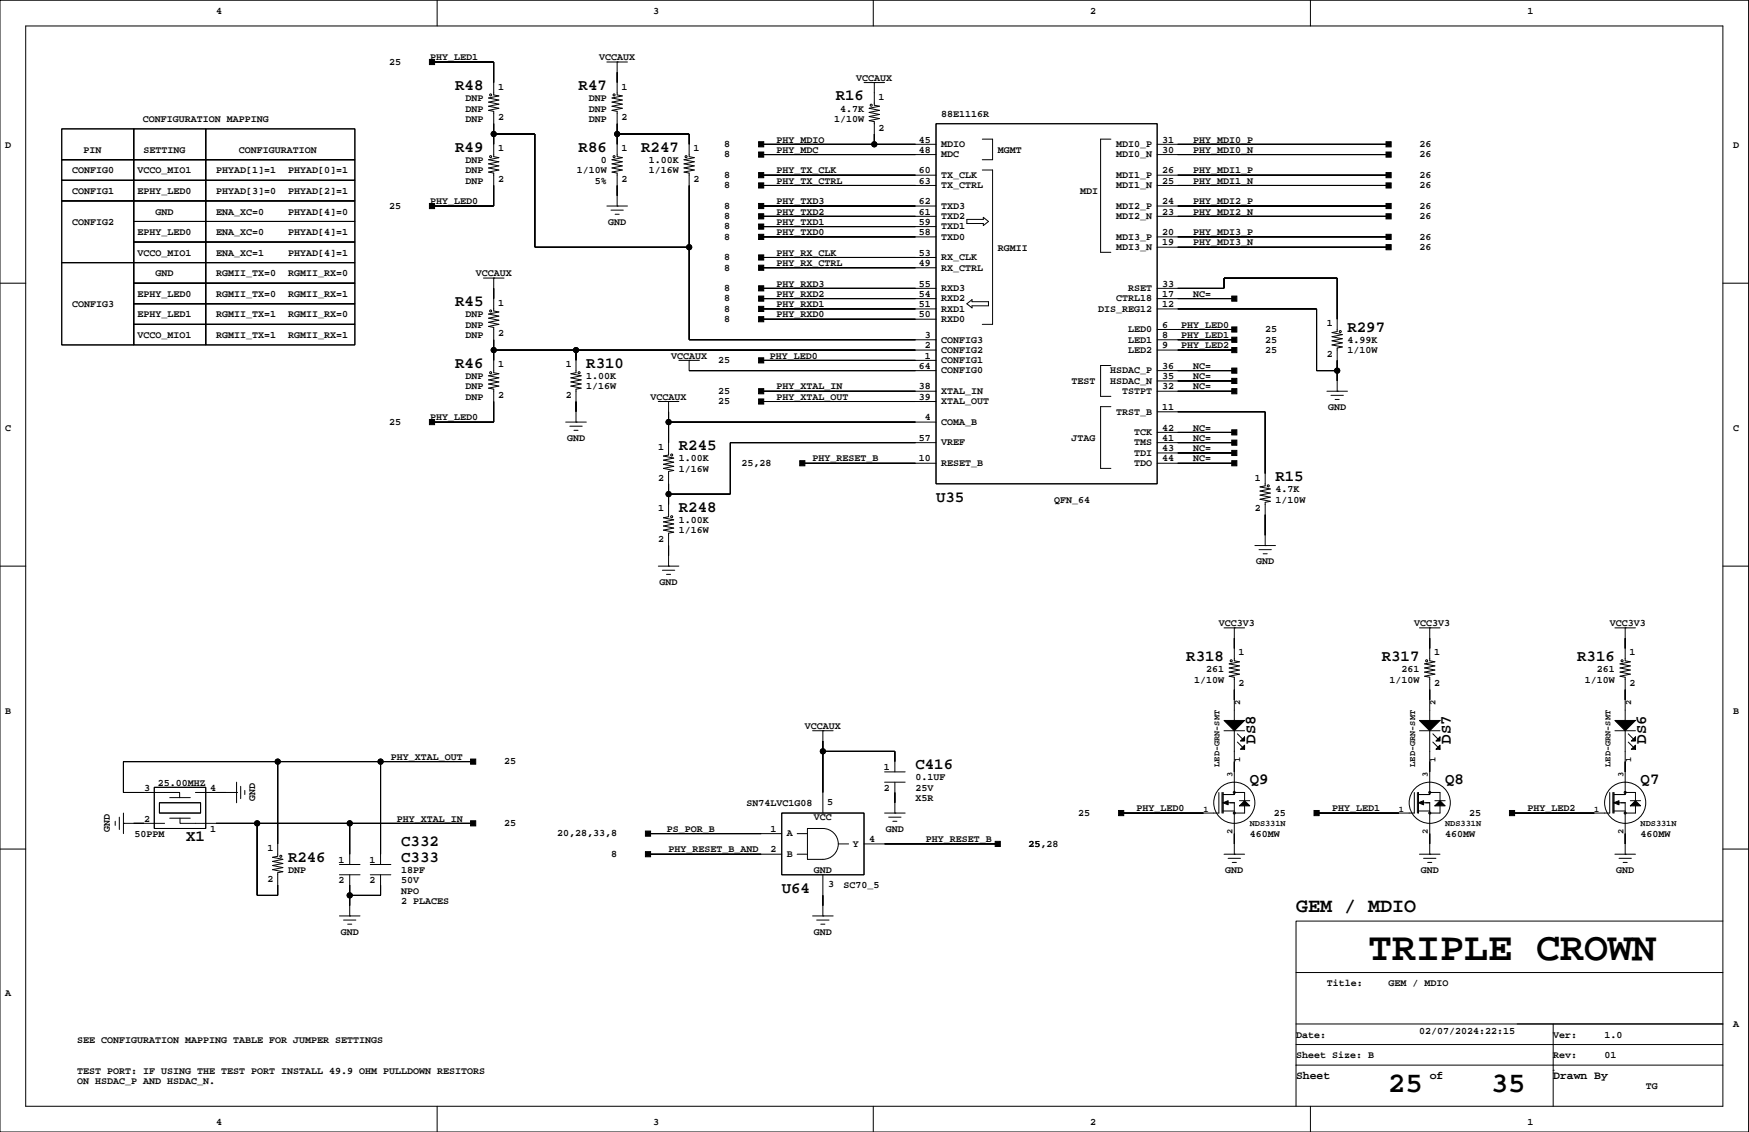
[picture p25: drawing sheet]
<svg xmlns="http://www.w3.org/2000/svg" width="432mm" height="279mm" viewBox="0 0 432 279" stroke-linecap="round" stroke-linejoin="round" font-family="sans-serif">
<defs><g id="words">
<text font-size="9.9" x="337.7" y="237">TRIPLE CROWN</text>
<g font-size="7.1">
<text x="342.7" y="269.5">25</text>
<text x="368.1" y="269.5">35</text>
</g>
<text font-size="4.9" x="320" y="225.2">GEM / MDIO</text>
<g font-size="3.9">
<text x="112.4" y="22.2">R48</text>
<text x="142.8" y="22.2">R47</text>
<text x="206.3" y="24.8">R16</text>
<text x="112.4" y="37.5">R49</text>
<text x="142.8" y="37.5">R86</text>
<text x="158.3" y="37.5">R247</text>
<text x="112.4" y="75.6">R45</text>
<text x="332.7" y="81.9">R297</text>
<text x="112.4" y="90.8">R46</text>
<text x="144.7" y="90.8">R310</text>
<text x="167.6" y="111.1">R245</text>
<text x="314.9" y="118.7">R15</text>
<text x="231.1" y="123.8">U35</text>
<text x="167.6" y="126.3">R248</text>
<text x="292.9" y="163.2">R318</text>
<text x="341.1" y="163.2">R317</text>
<text x="389.4" y="163.2">R316</text>
<text x="309.9" y="183.5" transform="rotate(-90 309.9 183.5)">DS8</text>
<text x="358.2" y="183.5" transform="rotate(-90 358.2 183.5)">DS7</text>
<text x="406.4" y="183.5" transform="rotate(-90 406.4 183.5)">DS6</text>
<text x="226" y="189.8">C416</text>
<text x="308.5" y="193.4">Q9</text>
<text x="356.8" y="193.4">Q8</text>
<text x="405" y="193.4">Q7</text>
<text x="45.9" y="207.6">X1</text>
<text x="99" y="208.9">C332</text>
<text x="71.1" y="212.7">R246</text>
<text x="99" y="212.7">C333</text>
<text x="193" y="220.3">U64</text>
</g>
<g font-size="2.8">
<text x="320" y="266.2">Sheet</text>
<text x="353" y="266.2">of</text>
<text x="383.5" y="266.2">Drawn By</text>
</g>
<g font-size="2.5">
<text x="53.3" y="3.4">4</text>
<text x="161.3" y="3.4">3</text>
<text x="269.2" y="3.4">2</text>
<text x="377.1" y="3.4">1</text>
<text x="96.1" y="16">25</text>
<text x="106.2" y="14.9">PHY_LED1</text>
<text x="147.9" y="14.9">VCCAUX</text>
<text x="122.9" y="22.1">1</text>
<text x="153.4" y="22.1">1</text>
<text x="211.4" y="19.9">VCCAUX</text>
<text x="114.9" y="25">DNP</text>
<text x="114.9" y="27.6">DNP</text>
<text x="122.9" y="29.7">2</text>
<text x="145.4" y="25">DNP</text>
<text x="145.4" y="27.6">DNP</text>
<text x="153.4" y="29.7">2</text>
<text x="207.4" y="27.6">4.7K</text>
<text x="216.9" y="24.6">1</text>
<text x="232.4" y="28.8">88E1116R</text>
<text x="35.2" y="30.1">CONFIGURATION MAPPING</text>
<text x="114.9" y="30.1">DNP</text>
<text x="145.4" y="30.1">DNP</text>
<text x="191.7" y="35.2">PHY_MDIO</text>
<text x="205.9" y="30.1">1/10W</text>
<text x="216.9" y="32.3">2</text>
<text x="226.9" y="35.2">45</text>
<text x="287" y="35.2">31</text>
<text x="294.6" y="35.2">PHY_MDI0_P</text>
<text x="1.3" y="36.4">D</text>
<text x="20.6" y="37.7">PIN</text>
<text x="35.4" y="37.7">SETTING</text>
<text x="58.9" y="37.7">CONFIGURATION</text>
<text x="114.9" y="40.3">DNP</text>
<text x="122.9" y="37.3">1</text>
<text x="148.3" y="40.3">0</text>
<text x="153.4" y="37.3">1</text>
<text x="160.2" y="40.3">1.00K</text>
<text x="171.2" y="37.3">1</text>
<text x="178.8" y="36.3">8</text>
<text x="178.8" y="38.8">8</text>
<text x="191.7" y="37.7">PHY_MDC</text>
<text x="226.9" y="37.7">48</text>
<text x="232.4" y="38.8">MDC</text>
<text x="232.4" y="36.3">MDIO</text>
<text x="246.3" y="37.7">MGMT</text>
<text x="275.5" y="38.8">MDI0_N</text>
<text x="275.5" y="36.3">MDI0_P</text>
<text x="287" y="37.7">30</text>
<text x="294.6" y="37.7">PHY_MDI0_N</text>
<text x="350.4" y="38.8">26</text>
<text x="350.4" y="36.3">26</text>
<text x="427.9" y="36.4">D</text>
<text x="17.8" y="47.9">CONFIG1</text>
<text x="17.8" y="42.8">CONFIG0</text>
<text x="34" y="47.9">EPHY_LED0</text>
<text x="34" y="42.8">VCCO_MIO1</text>
<text x="53.3" y="47.9">PHYAD[3]=0</text>
<text x="53.3" y="42.8">PHYAD[1]=1</text>
<text x="71.1" y="42.8">PHYAD[0]=1</text>
<text x="71.1" y="47.9">PHYAD[2]=1</text>
<text x="114.9" y="45.3">DNP</text>
<text x="114.9" y="42.8">DNP</text>
<text x="122.9" y="45">2</text>
<text x="142.4" y="42.8">1/10W</text>
<text x="146.9" y="45.3">5%</text>
<text x="153.4" y="45">2</text>
<text x="160.2" y="42.8">1/16W</text>
<text x="171.2" y="45">2</text>
<text x="178.8" y="43.9">8</text>
<text x="178.8" y="46.5">8</text>
<text x="191.7" y="42.8">PHY_TX_CLK</text>
<text x="191.7" y="45.3">PHY_TX_CTRL</text>
<text x="226.9" y="45.3">63</text>
<text x="226.9" y="42.8">60</text>
<text x="232.4" y="43.9">TX_CLK</text>
<text x="232.4" y="46.5">TX_CTRL</text>
<text x="266.6" y="47.9">MDI</text>
<text x="275.5" y="46.5">MDI1_N</text>
<text x="275.5" y="43.9">MDI1_P</text>
<text x="287" y="42.8">26</text>
<text x="287" y="45.3">25</text>
<text x="294.6" y="45.3">PHY_MDI1_N</text>
<text x="294.6" y="42.8">PHY_MDI1_P</text>
<text x="350.4" y="46.5">26</text>
<text x="350.4" y="43.9">26</text>
<text x="38.4" y="53">GND</text>
<text x="53.3" y="53">ENA_XC=0</text>
<text x="71.1" y="53">PHYAD[4]=0</text>
<text x="96.1" y="51.5">25</text>
<text x="106.2" y="50.4">PHY_LED0</text>
<text x="178.8" y="51.5">8</text>
<text x="191.7" y="50.4">PHY_TXD3</text>
<text x="191.7" y="53">PHY_TXD2</text>
<text x="226.9" y="50.4">62</text>
<text x="226.9" y="53">61</text>
<text x="232.4" y="51.5">TXD3</text>
<text x="275.5" y="51.5">MDI2_P</text>
<text x="287" y="50.4">24</text>
<text x="287" y="53">23</text>
<text x="294.6" y="53">PHY_MDI2_N</text>
<text x="294.6" y="50.4">PHY_MDI2_P</text>
<text x="350.4" y="51.5">26</text>
<text x="17.8" y="55.5">CONFIG2</text>
<text x="34" y="58">EPHY_LED0</text>
<text x="53.3" y="58">ENA_XC=0</text>
<text x="71.1" y="58">PHYAD[4]=1</text>
<text x="150.1" y="55.5">GND</text>
<text x="178.8" y="54.1">8</text>
<text x="178.8" y="56.6">8</text>
<text x="178.8" y="59.2">8</text>
<text x="191.7" y="55.5">PHY_TXD1</text>
<text x="191.7" y="58">PHY_TXD0</text>
<text x="226.9" y="55.5">59</text>
<text x="226.9" y="58">58</text>
<text x="232.4" y="59.2">TXD0</text>
<text x="232.4" y="56.6">TXD1</text>
<text x="232.4" y="54.1">TXD2</text>
<text x="275.5" y="54.1">MDI2_N</text>
<text x="275.5" y="59.2">MDI3_P</text>
<text x="287" y="58">20</text>
<text x="294.6" y="58">PHY_MDI3_P</text>
<text x="350.4" y="54.1">26</text>
<text x="350.4" y="59.2">26</text>
<text x="34" y="63.1">VCCO_MIO1</text>
<text x="53.3" y="63.1">ENA_XC=1</text>
<text x="71.1" y="63.1">PHYAD[4]=1</text>
<text x="178.8" y="64.2">8</text>
<text x="191.7" y="63.1">PHY_RX_CLK</text>
<text x="191.7" y="65.6">PHY_RX_CTRL</text>
<text x="226.9" y="65.6">49</text>
<text x="226.9" y="63.1">53</text>
<text x="232.4" y="64.2">RX_CLK</text>
<text x="246.3" y="61.8">RGMII</text>
<text x="275.5" y="61.7">MDI3_N</text>
<text x="287" y="60.6">19</text>
<text x="294.6" y="60.6">PHY_MDI3_N</text>
<text x="350.4" y="61.7">26</text>
<text x="38.4" y="68.2">GND</text>
<text x="53.3" y="68.2">RGMII_TX=0</text>
<text x="71.1" y="68.2">RGMII_RX=0</text>
<text x="117.4" y="68.2">VCCAUX</text>
<text x="178.8" y="71.9">8</text>
<text x="178.8" y="66.8">8</text>
<text x="191.7" y="70.7">PHY_RXD3</text>
<text x="226.9" y="70.7">55</text>
<text x="232.4" y="71.9">RXD3</text>
<text x="232.4" y="66.8">RX_CTRL</text>
<text x="278.5" y="71.9">RSET</text>
<text x="287" y="70.7">33</text>
<text x="17.8" y="75.8">CONFIG3</text>
<text x="34" y="73.3">EPHY_LED0</text>
<text x="53.3" y="73.3">RGMII_TX=0</text>
<text x="71.1" y="73.3">RGMII_RX=1</text>
<text x="122.9" y="75.4">1</text>
<text x="178.8" y="74.4">8</text>
<text x="178.8" y="76.9">8</text>
<text x="191.7" y="73.3">PHY_RXD2</text>
<text x="191.7" y="75.8">PHY_RXD1</text>
<text x="226.9" y="73.3">54</text>
<text x="226.9" y="75.8">51</text>
<text x="232.4" y="76.9">RXD1</text>
<text x="232.4" y="74.4">RXD2</text>
<text x="271.1" y="76.9">DIS_REG12</text>
<text x="275.5" y="74.4">CTRL18</text>
<text x="287" y="73.3">17</text>
<text x="287" y="75.8">12</text>
<text x="294.6" y="73.3">NC=</text>
<text x="34" y="78.3">EPHY_LED1</text>
<text x="34" y="83.4">VCCO_MIO1</text>
<text x="53.3" y="78.3">RGMII_TX=1</text>
<text x="53.3" y="83.4">RGMII_TX=1</text>
<text x="71.1" y="78.3">RGMII_RX=0</text>
<text x="71.1" y="83.4">RGMII_RX=1</text>
<text x="114.9" y="80.9">DNP</text>
<text x="114.9" y="83.4">DNP</text>
<text x="114.9" y="78.3">DNP</text>
<text x="122.9" y="83.1">2</text>
<text x="178.8" y="79.5">8</text>
<text x="191.7" y="78.3">PHY_RXD0</text>
<text x="226.9" y="78.3">50</text>
<text x="228.3" y="83.4">3</text>
<text x="232.4" y="79.5">RXD0</text>
<text x="278.5" y="82">LED0</text>
<text x="287" y="80.9">6</text>
<text x="287" y="83.4">8</text>
<text x="291.6" y="80.9">PHY_LED0</text>
<text x="291.6" y="83.4">PHY_LED1</text>
<text x="312.3" y="82">25</text>
<text x="327.6" y="80.5">1</text>
<text x="165.7" y="88.5">VCCAUX</text>
<text x="177.3" y="89.6">25</text>
<text x="190" y="88.5">PHY_LED0</text>
<text x="228.3" y="86">2</text>
<text x="228.3" y="88.5">1</text>
<text x="232.4" y="89.6">CONFIG1</text>
<text x="232.4" y="87.1">CONFIG2</text>
<text x="232.4" y="84.6">CONFIG3</text>
<text x="278.5" y="84.6">LED1</text>
<text x="278.5" y="87.1">LED2</text>
<text x="287" y="86">9</text>
<text x="291.6" y="86">PHY_LED2</text>
<text x="312.3" y="84.6">25</text>
<text x="312.3" y="87.1">25</text>
<text x="327.6" y="88.1">2</text>
<text x="332.7" y="84.7">4.99K</text>
<text x="332.7" y="87.2">1/10W</text>
<text x="114.9" y="93.6">DNP</text>
<text x="122.9" y="90.7">1</text>
<text x="139.7" y="90.7">1</text>
<text x="144.7" y="93.6">1.00K</text>
<text x="226.9" y="91">64</text>
<text x="232.4" y="92.2">CONFIG0</text>
<text x="264.5" y="94.9">TEST</text>
<text x="274" y="94.7">HSDAC_N</text>
<text x="274" y="92.2">HSDAC_P</text>
<text x="287" y="91">36</text>
<text x="287" y="93.6">35</text>
<text x="294.6" y="91">NC=</text>
<text x="294.6" y="93.6">NC=</text>
<text x="114.9" y="96.1">DNP</text>
<text x="114.9" y="98.7">DNP</text>
<text x="122.9" y="98.3">2</text>
<text x="139.7" y="98.3">2</text>
<text x="144.7" y="96.1">1/16W</text>
<text x="160.6" y="98.7">VCCAUX</text>
<text x="177.3" y="97.3">25</text>
<text x="177.3" y="99.8">25</text>
<text x="191.7" y="96.1">PHY_XTAL_IN</text>
<text x="191.7" y="98.7">PHY_XTAL_OUT</text>
<text x="226.9" y="98.7">39</text>
<text x="226.9" y="96.1">38</text>
<text x="232.4" y="97.3">XTAL_IN</text>
<text x="232.4" y="99.8">XTAL_OUT</text>
<text x="277" y="97.3">TSTPT</text>
<text x="287" y="101.2">11</text>
<text x="287" y="96.1">32</text>
<text x="294.6" y="96.1">NC=</text>
<text x="327.9" y="101.2">GND</text>
<text x="1.3" y="106.3">C</text>
<text x="96.1" y="104.9">25</text>
<text x="106.2" y="103.7">PHY_LED0</text>
<text x="228.3" y="103.7">4</text>
<text x="232.4" y="104.9">COMA_B</text>
<text x="275.5" y="102.3">TRST_B</text>
<text x="280" y="107.4">TCK</text>
<text x="287" y="106.3">42</text>
<text x="294.6" y="106.3">NC=</text>
<text x="427.9" y="106.3">C</text>
<text x="140" y="108.8">GND</text>
<text x="162.5" y="111">1</text>
<text x="167.6" y="113.9">1.00K</text>
<text x="200.6" y="113.9">PHY_RESET_B</text>
<text x="226.9" y="108.8">57</text>
<text x="226.9" y="113.9">10</text>
<text x="232.4" y="110">VREF</text>
<text x="264.5" y="108.8">JTAG</text>
<text x="280" y="112.5">TDI</text>
<text x="280" y="110">TMS</text>
<text x="287" y="111.4">43</text>
<text x="287" y="108.8">41</text>
<text x="287" y="113.9">44</text>
<text x="294.6" y="108.8">NC=</text>
<text x="294.6" y="113.9">NC=</text>
<text x="294.6" y="111.4">NC=</text>
<text x="162.5" y="118.6">2</text>
<text x="167.6" y="116.4">1/16W</text>
<text x="183" y="115">25,28</text>
<text x="232.4" y="115">RESET_B</text>
<text x="280" y="115">TDO</text>
<text x="309.8" y="118.6">1</text>
<text x="260.3" y="124.1">QFN_64</text>
<text x="314.9" y="121.5">4.7K</text>
<text x="314.9" y="124.1">1/10W</text>
<text x="162.5" y="126.2">1</text>
<text x="167.6" y="129.1">1.00K</text>
<text x="167.6" y="131.7">1/16W</text>
<text x="309.8" y="126.2">2</text>
<text x="162.5" y="133.8">2</text>
<text x="310.1" y="139.3">GND</text>
<text x="162.8" y="144.4">GND</text>
<text x="300.9" y="154.5">VCC3V3</text>
<text x="349.2" y="154.5">VCC3V3</text>
<text x="397.4" y="154.5">VCC3V3</text>
<text x="305.8" y="161.8">1</text>
<text x="354" y="161.8">1</text>
<text x="402.3" y="161.8">1</text>
<text x="297.7" y="166">261</text>
<text x="346" y="166">261</text>
<text x="394.2" y="166">261</text>
<text x="294.8" y="168.5">1/10W</text>
<text x="305.8" y="169.4">2</text>
<text x="343" y="168.5">1/10W</text>
<text x="354" y="169.4">2</text>
<text x="391.3" y="168.5">1/10W</text>
<text x="402.3" y="169.4">2</text>
<text x="1.3" y="176.1">B</text>
<text x="198.7" y="179.9">VCCAUX</text>
<text x="427.9" y="176.1">B</text>
<text x="96.5" y="187.5">PHY_XTAL_OUT</text>
<text x="124.4" y="188.7">25</text>
<text x="218.2" y="190.1">1</text>
<text x="35.6" y="195.2">3</text>
<text x="38.9" y="193.9">25.00MHZ</text>
<text x="51.8" y="195.2">4</text>
<text x="63" y="197.8" transform="rotate(-90 63 197.8)">GND</text>
<text x="218.2" y="195.2">2</text>
<text x="226" y="192.6">0.1UF</text>
<text x="226" y="197.7">X5R</text>
<text x="226" y="195.2">25V</text>
<text x="35.6" y="202.8">2</text>
<text x="98" y="202.8">PHY_XTAL_IN</text>
<text x="124.4" y="203.9">25</text>
<text x="184.3" y="199">SN74LVC1G08</text>
<text x="200.9" y="202.4">VCC</text>
<text x="204.2" y="198.6">5</text>
<text x="266.2" y="201.4">25</text>
<text x="280.6" y="200.2">PHY_LED0</text>
<text x="314.5" y="201.4">25</text>
<text x="328.9" y="200.2">PHY_LED1</text>
<text x="362.7" y="201.4">25</text>
<text x="377.1" y="200.2">PHY_LED2</text>
<text x="27.1" y="205.4" transform="rotate(-90 27.1 205.4)">GND</text>
<text x="33.2" y="206.6">50PPM</text>
<text x="51.8" y="205.3">1</text>
<text x="137.5" y="206.5">20,28,33,8</text>
<text x="164.6" y="205.3">PS_POR_B</text>
<text x="190.2" y="205.3">1</text>
<text x="194.3" y="206.5">A</text>
<text x="210.6" y="209">Y</text>
<text x="214.6" y="207.9">4</text>
<text x="218.7" y="205.3">GND</text>
<text x="228.5" y="207.9">PHY_RESET_B</text>
<text x="253.9" y="209">25</text>
<text x="253.9" y="209">25,28</text>
<text x="308.5" y="206.6">460MW</text>
<text x="356.8" y="206.6">460MW</text>
<text x="405" y="206.6">460MW</text>
<text x="66" y="210">1</text>
<text x="71.1" y="215.5">DNP</text>
<text x="83.6" y="212.9">1</text>
<text x="91.2" y="212.9">1</text>
<text x="99" y="215.5">18PF</text>
<text x="150.9" y="211.5">8</text>
<text x="165.1" y="210.4">PHY_RESET_B_AND</text>
<text x="190.2" y="210.4">2</text>
<text x="194.3" y="211.5">B</text>
<text x="200.9" y="215.5">GND</text>
<text x="302.5" y="215.5">GND</text>
<text x="350.8" y="215.5">GND</text>
<text x="399" y="215.5">GND</text>
<text x="66" y="217.6">2</text>
<text x="83.6" y="218">2</text>
<text x="91.2" y="218">2</text>
<text x="99" y="220.6">NPO</text>
<text x="99" y="218">50V</text>
<text x="204.4" y="218.9">3</text>
<text x="208.2" y="219.3">SC70_5</text>
<text x="99" y="223.1">2 PLACES</text>
<text x="84.1" y="230.7">GND</text>
<text x="200.9" y="230.7">GND</text>
<text x="1.3" y="245.9">A</text>
<text x="327.6" y="243.4">Title:</text>
<text x="342.8" y="243.4">GEM / MDIO</text>
<text x="19" y="257.4">SEE CONFIGURATION MAPPING TABLE FOR JUMPER SETTINGS</text>
<text x="320" y="256.1">Date:</text>
<text x="350.4" y="255.1">02/07/2024:22:15</text>
<text x="383.5" y="256.1">Ver:</text>
<text x="396.1" y="256.1">1.0</text>
<text x="427.9" y="253.6">A</text>
<text x="320" y="261.2">Sheet Size: B</text>
<text x="383.5" y="261.2">Rev:</text>
<text x="396.1" y="261.2">01</text>
<text x="19" y="267.5">ON HSDAC_P AND HSDAC_N.</text>
<text x="19" y="265">TEST PORT: IF USING THE TEST PORT INSTALL 49.9 OHM PULLDOWN RESITORS</text>
<text x="406.3" y="268.8">TG</text>
<text x="53.3" y="277.7">4</text>
<text x="161.3" y="277.7">3</text>
<text x="269.2" y="277.7">2</text>
<text x="377.1" y="277.7">1</text>
</g>
<g font-size="2.1">
<text x="306.2" y="174" transform="rotate(-90 306.2 174)">2</text>
<text x="354.4" y="174" transform="rotate(-90 354.4 174)">2</text>
<text x="402.7" y="174" transform="rotate(-90 402.7 174)">2</text>
<text x="301.1" y="189.3" transform="rotate(-90 301.1 189.3)">LED-GRN-SMT</text>
<text x="304.3" y="191.8" transform="rotate(-90 304.3 191.8)">3</text>
<text x="306.2" y="188" transform="rotate(-90 306.2 188)">1</text>
<text x="349.4" y="189.3" transform="rotate(-90 349.4 189.3)">LED-GRN-SMT</text>
<text x="352.5" y="191.8" transform="rotate(-90 352.5 191.8)">3</text>
<text x="354.4" y="188" transform="rotate(-90 354.4 188)">1</text>
<text x="397.6" y="189.3" transform="rotate(-90 397.6 189.3)">LED-GRN-SMT</text>
<text x="400.8" y="191.8" transform="rotate(-90 400.8 191.8)">3</text>
<text x="402.7" y="188" transform="rotate(-90 402.7 188)">1</text>
<text x="297.1" y="200.3">1</text>
<text x="308.5" y="203.9">NDS331N</text>
<text x="345.4" y="200.3">1</text>
<text x="356.8" y="203.9">NDS331N</text>
<text x="393.6" y="200.3">1</text>
<text x="405" y="203.9">NDS331N</text>
<text x="304.3" y="205.8" transform="rotate(-90 304.3 205.8)">2</text>
<text x="352.5" y="205.8" transform="rotate(-90 352.5 205.8)">2</text>
<text x="400.8" y="205.8" transform="rotate(-90 400.8 205.8)">2</text>
</g>
</g></defs>
<g fill="none" stroke="#000" stroke-width=".25">
<path d="M0 .1h431.7v279.3h-431.7zM6.3 6.4h419.1v266.7h-419.1zM106.7 15.3h15.2v8.1l1.3 .3-2.6 .5 2.6 .5-2.6 .5 2.6 .5-2.6 .5 2.6 .5-2.6 .5 1.3 .3v11.2l1.3 .2-2.6 .5 2.6 .5-2.6 .5 2.6 .5-2.6 .6 2.6 .5-2.6 .5 1.3 .2v8.2h-15.2M107.9 .1v6.3M149.8 15.3h5.1M152.4 15.3h.1M152.4 15.3v8.1l1.2 .3-2.5 .5 2.5 .5-2.5 .5 2.5 .5-2.5 .5 2.5 .5-2.5 .5 1.3 .3v11.2l1.2 .2-2.5 .5 2.5 .5-2.5 .5 2.5 .5-2.5 .6 2.5 .5-2.5 .5 1.3 .2v8.2M215.6 .1v6.3M323.5 .1v6.3M15.2 39.4h17.8v5.1h-17.8zM15.2 31.8h17.8v7.6h-17.8zM33 31.8h17.8v7.6h-17.8z"/>
<path d="M33 39.4h17.8v5.1h-17.8zM50.8 31.8h36.8v7.6h-36.8zM50.8 39.4h36.8v5.1h-36.8zM121.9 33.1h10.2v27.9h38M152.4 33.1h17.7v5.6l1.3 .2-2.5 .5 2.5 .5-2.5 .5 2.5 .5-2.5 .6 2.5 .5-2.5 .5 1.2 .2v41.2h61M187.9 38.2h43.2M187.9 35.6h43.2M213.3 20.4h5.1M215.9 22.9h.1M215.9 20.4h.1M215.9 20.4v5.6l1.2 .2-2.5 .5 2.5 .5-2.5 .5 2.5 .6-2.5 .5 2.5 .5-2.5 .5 1.3 .2v5.6M231.1 30.5h54.6v88.9h-54.6z"/>
<path d="M242.5 34.3h2.6v5.1h-2.6M274.3 34.3h-2.6v28h2.6M285.7 38.2h57.1M285.7 35.6h57.1M15.2 44.5h17.8v5.1h-17.8zM15.2 49.6h17.8v15.2h-17.8zM33 44.5h17.8v5.1h-17.8zM33 54.7h17.8v5h-17.8zM33 49.6h17.8v5.1h-17.8zM33 59.7h17.8v5.1h-17.8zM50.8 59.7h36.8v5.1h-36.8zM50.8 54.7h36.8v5h-36.8z"/>
<path d="M50.8 44.5h36.8v5.1h-36.8zM50.8 49.6h36.8v5.1h-36.8zM149.8 50.9h5.1M150.8 51.9h3.1M151.9 52.9h1M152.4 50.9h.1M187.9 50.9h43.2M187.9 45.8h43.2M187.9 43.2h43.2M187.9 53.4h43.2M187.9 58.5h43.2M187.9 55.9h43.2"/>
<path d="M238.7 54.2h4.1v-.6l1.2 1.1-1.2 1v-.5h-4.1zM242.5 42h2.6v38.1h-2.6M285.7 50.9h57.1M285.7 45.8h57.1M285.7 43.2h57.1M285.7 53.4h57.1M285.7 58.5h57.1M0 69.9h6.3M15.2 64.8h17.8v20.3h-17.8zM33 75h17.8v5.1h-17.8zM33 69.9h17.8v5.1h-17.8zM33 64.8h17.8v5.1h-17.8z"/>
<path d="M50.8 75h36.8v5.1h-36.8zM50.8 69.9h36.8v5.1h-36.8zM50.8 64.8h36.8v5.1h-36.8zM119.4 68.6h5M121.9 68.6h.1M121.9 68.6v8.2l1.3 .2-2.6 .5 2.6 .5-2.6 .5 2.6 .5-2.6 .5 2.6 .6-2.6 .5 1.3 .2v11.2l1.3 .2-2.6 .6 2.6 .5-2.6 .5 2.6 .5-2.6 .5 2.6 .5-2.6 .5 1.3 .3v8.1h-15.2M187.9 73.7h43.2M187.9 76.2h43.2M187.9 71.2h43.2M187.9 78.8h43.2M187.9 63.5h43.2M187.9 66.1h43.2"/>
<path d="M238.7 75l1.3-1v.5h4v1h-4v.5zM285.7 71.2h16.5v-2.6h27.9v13.2l-1.2 .3 2.5 .5-2.5 .5 2.5 .5-2.5 .5 2.5 .5-2.5 .5 2.5 .5-1.3 .3v10.7M285.7 76.2h39.3v15.3h5.1M285.7 73.7h19M285.7 61h57.1M425.4 69.9h6.3M33 80.1h17.8v5h-17.8zM50.8 80.1h36.8v5h-36.8zM121.9 86.4h109.2M142.2 86.4v5.6l-1.3 .2 2.6 .6-2.6 .5 2.6 .5-2.6 .5 2.6 .5-2.6 .5 2.6 .5-1.3 .3v8.1M162.5 99.1h5.1M165.1 99.1h.1"/>
<path d="M165.1 99.1v13.2l-1.3 .3 2.5 .5-2.5 .5 2.5 .5-2.5 .5 2.5 .5-2.5 .5 2.5 .5-1.2 .3v11.1l-1.3 .3 2.5 .5-2.5 .5 2.5 .5-2.5 .5 2.5 .5-2.5 .5 2.5 .6-1.2 .2v8.1M167.6 88.9h5.1M170.1 88.9h.1M170.1 88.9v2.6h61M187.9 96.6h43.2M187.9 88.9h43.2M187.9 99.1h43.2M274.3 90.2h-2.6v7.6h2.6M285.7 96.6h19M285.7 91.5h19M285.7 86.4h19M285.7 83.9h19"/>
<path d="M285.7 94h19M285.7 81.3h19M327.6 96.6h5.1M328.6 97.6h3M329.6 98.6h1M330.1 96.6h.1M139.7 104.2h5M140.7 105.2h3M141.7 106.2h1M142.2 104.2h.1M165.1 104.2h66M198.1 114.3h33"/>
<path d="M231.1 109.3h-50.8v12.7h-15.2M274.3 100.4h-2.6v15.2h2.6M285.7 101.6h26.6v18.3l-1.2 .3 2.5 .5-2.5 .5 2.5 .5-2.5 .5 2.5 .5-2.5 .5 2.5 .5-1.3 .3v10.7M285.7 106.7h19M285.7 111.8h19M285.7 114.3h19M285.7 109.3h19M0 139.7h6.3M162.5 139.7h5.1M165.1 139.7h.1M309.8 134.7h5.1M310.8 135.7h3.1"/>
<path d="M311.8 136.7h1.1M312.3 134.7h.1M425.4 139.7h6.3M163.5 140.7h3.1M164.6 141.8h1M302.2 155h5.1M304.7 155h.1M304.7 155v8.1l1.3 .2-2.5 .6 2.5 .5-2.5 .5 2.5 .5-2.5 .5 2.5 .5-2.5 .5 1.2 .3v10.6M350.4 155h5.1M353 155h.1M353 155v8.1l1.2 .2-2.5 .6 2.5 .5-2.5 .5 2.5 .5-2.5 .5 2.5 .5-2.5 .5 1.3 .3v10.6M398.7 155h5.1"/>
<path d="M401.2 155h.1M401.2 155v8.1l1.3 .2-2.5 .6 2.5 .5-2.5 .5 2.5 .5-2.5 .5 2.5 .5-2.5 .5 1.2 .3v10.6M38.1 194.3h12.7v10.2h-12.7zM39.4 198.1h10.1v2.6h-10.1zM40.5 195.6h3.9v1.3M41.9 196.9h5.1M48.2 195.6h10.2M58.4 195.6h.1M58.4 193.1v5M59.4 194.1v3M60.4 195.1v1M68.6 188v23.3l-1.3 .3 2.5 .5-2.5 .5 2.5 .5-2.5 .5 2.5 .5-2.5 .5 2.5 .6-1.2 .2v5.6h-5.1v-17.8"/>
<path d="M94 188v25.4M116.8 188h-86.3v7.6h10.1M200.6 180.4h5.1M203.2 180.4h.1M203.2 180.4v20.3M203.2 185.4h17.7v5.1M218.4 193.1h5.1M218.4 190.5h5.1M220.9 193.1v7.6M300.9 195.6v5.1h-24.1M301.7 195.6v5.1M301.9 195.6v5.1"/>
<path d="M302.2 180.4h5.1M303.2 198.1h1.5v12.7M304.7 180.4v15.7h-2.8M304.7 195.6h2.6v2M305.5 181.1l1.3 1.3M305.5 183.2l1.3 1.2M306 197.6h2.5M307.3 198.9v1.8h-2.6M349.2 195.6v5.1h-24.2M349.9 195.6v5.1M350.2 195.6v5.1M350.4 180.4h5.1"/>
<path d="M351.5 198.1h1.5v12.7M353 180.4v15.7h-2.8M353 195.6h2.5v2M353.7 181.1l1.3 1.3M353.7 183.2l1.3 1.2M354.2 197.6h2.6M355.5 198.9v1.8h-2.5M397.4 195.6v5.1h-24.1M398.2 195.6v5.1M398.4 195.6v5.1M398.7 180.4h5.1M399.7 198.1h1.5v12.7"/>
<path d="M401.2 180.4v15.7h-2.8M401.2 195.6h2.6v2M402 181.1l1.3 1.3M402 183.2l1.3 1.2M402.5 197.6h2.5M403.8 198.9v1.8h-2.6M0 209.6h6.3M28.4 202.7v1M29.5 201.7v3M30.5 203.2h.1M30.5 203.2h10.1M30.5 200.7v5.1"/>
<path d="M41.9 201.9h5.1M44.4 201.9v1.3h72.4M83.8 215.9h5.1M83.8 213.4h5.1M86.3 203.2v10.2M86.3 215.9v10.2M91.4 215.9h5.1M91.4 213.4h5.1M94 215.9v5.1h-7.7M160 210.8h33M160 205.8h33M193 200.7h20.3v15.2h-20.3z"/>
<path d="M196.8 210.8h2.5M196.8 205.8h2.5M199.3 204.5h3.9a3.8 3.8 0 0 1 3.8 3.8 3.8 3.8 0 0 1-3.8 3.8h-3.9zM203.2 215.9v10.2M207 208.3h2.5M213.3 208.3h33M218.4 200.7h5.1M219.4 201.7h3.1M220.4 202.7h1M220.9 200.7h.1M301.9 200.2h2.8M302.2 210.8h5.1"/>
<path d="M303.2 211.9h3.1M304.2 212.9h1M304.7 210.8h.1M350.2 200.2h2.8M350.4 210.8h5.1M351.5 211.9h3M352.5 212.9h1M353 210.8h.1M398.4 200.2h2.8M398.7 210.8h5.1M399.7 211.9h3.1M400.7 212.9h1"/>
<path d="M401.2 210.8h.1M425.4 209.6h6.3M83.8 226.1h5.1M84.8 227.1h3.1M85.8 228.1h1M86.3 226.1h.1M200.6 226.1h5.1M201.6 227.1h3.1M202.6 228.1h1.1M203.2 226.1h.1M425.4 227.3h-105.4v35.6M320 257.8h105.4"/>
<path d="M320 252.7h105.4M320 240h105.4M383.5 252.7v20.4M107.9 273.1v6.3M215.6 273.1v6.3M320 262.9v10.2M320 262.9h105.4M323.5 273.1v6.3M383.5 264.2h.1"/>
<circle cx="121.1" cy="23.4" r=".25"/>
<circle cx="121.1" cy="38.7" r=".25"/>
<circle cx="121.9" cy="33.1" r=".63"/>
<circle cx="151.6" cy="23.4" r=".25"/>
<circle cx="151.6" cy="38.7" r=".25"/>
<circle cx="152.4" cy="33.1" r=".63"/>
<circle cx="169.4" cy="38.7" r=".25"/>
<circle cx="215.1" cy="26" r=".25"/>
<circle cx="215.9" cy="35.6" r=".63"/>
<circle cx="121.1" cy="76.8" r=".25"/>
<circle cx="170.1" cy="61" r=".63"/>
<circle cx="121.1" cy="92" r=".25"/>
<circle cx="121.9" cy="86.4" r=".63"/>
<circle cx="142.2" cy="86.4" r=".63"/>
<circle cx="143" cy="92" r=".25"/>
<circle cx="330.1" cy="91.5" r=".63"/>
<circle cx="330.9" cy="81.8" r=".25"/>
<circle cx="165.1" cy="104.2" r=".63"/>
<circle cx="165.8" cy="112.3" r=".25"/>
<circle cx="313.1" cy="119.9" r=".25"/>
<circle cx="165.1" cy="122" r=".63"/>
<circle cx="165.8" cy="127.5" r=".25"/>
<circle cx="304" cy="163.1" r=".25"/>
<circle cx="352.2" cy="163.1" r=".25"/>
<circle cx="400.5" cy="163.1" r=".25"/>
<circle cx="68.6" cy="188" r=".63"/>
<circle cx="94" cy="188" r=".63"/>
<circle cx="203.2" cy="185.4" r=".63"/>
<circle cx="304.7" cy="198.1" r="5.1"/>
<circle cx="304.7" cy="195.6" r=".25"/>
<circle cx="353" cy="198.1" r="5.1"/>
<circle cx="353" cy="195.6" r=".25"/>
<circle cx="401.2" cy="198.1" r="5.1"/>
<circle cx="401.2" cy="195.6" r=".25"/>
<circle cx="63.5" cy="203.2" r=".63"/>
<circle cx="69.3" cy="211.3" r=".25"/>
<circle cx="86.3" cy="203.2" r=".63"/>
<circle cx="304.7" cy="200.7" r=".25"/>
<circle cx="353" cy="200.7" r=".25"/>
<circle cx="401.2" cy="200.7" r=".25"/>
<circle cx="86.3" cy="221" r=".63"/>
</g>
<g fill="#000" stroke="#000" stroke-width=".25">
<path d="M106 14.7h1.3v1.2h-1.3z" fill-rule="evenodd"/>
<path d="M106.7 15.3h15.2z" fill-rule="evenodd"/>
<path d="M121.9 15.3v5.1z" fill-rule="evenodd"/>
<path d="M152.4 17.8v2.6z" fill-rule="evenodd"/>
<path d="M121.9 33.1v2.5z" fill-rule="evenodd"/>
<path d="M121.9 30.5v2.6z" fill-rule="evenodd"/>
<path d="M121.9 33.1h10.2z" fill-rule="evenodd"/>
<path d="M132.1 33.1v27.9z" fill-rule="evenodd"/>
<path d="M152.4 33.1v2.5z" fill-rule="evenodd"/>
<path d="M152.4 30.5v2.6z" fill-rule="evenodd"/>
<path d="M170.1 33.1v2.5z" fill-rule="evenodd"/>
<path d="M152.4 33.1h17.7z" fill-rule="evenodd"/>
<path d="M187.3 35h1.3v1.3h-1.3z" fill-rule="evenodd"/>
<path d="M187.3 37.5h1.3v1.3h-1.3z" fill-rule="evenodd"/>
<path d="M215.9 33.1v2.5z" fill-rule="evenodd"/>
<path d="M187.9 35.6h28z" fill-rule="evenodd"/>
<path d="M215.9 35.6h10.1z" fill-rule="evenodd"/>
<path d="M187.9 38.2h38.1z" fill-rule="evenodd"/>
<path d="M342.2 37.5h1.3v1.3h-1.3z" fill-rule="evenodd"/>
<path d="M342.2 35h1.3v1.3h-1.3z" fill-rule="evenodd"/>
<path d="M290.8 38.2h52z" fill-rule="evenodd"/>
<path d="M290.8 35.6h52z" fill-rule="evenodd"/>
<path d="M106 50.2h1.3v1.3h-1.3z" fill-rule="evenodd"/>
<path d="M121.9 45.8v5.1z" fill-rule="evenodd"/>
<path d="M106.7 50.9h15.2z" fill-rule="evenodd"/>
<path d="M152.4 45.8v2.5z" fill-rule="evenodd"/>
<path d="M170.1 45.8v15.2z" fill-rule="evenodd"/>
<path d="M187.3 42.6h1.3v1.3h-1.3z" fill-rule="evenodd"/>
<path d="M187.3 45.1h1.3v1.3h-1.3z" fill-rule="evenodd"/>
<path d="M187.3 50.2h1.3v1.3h-1.3z" fill-rule="evenodd"/>
<path d="M187.3 52.8h1.3v1.2h-1.3z" fill-rule="evenodd"/>
<path d="M187.3 55.3h1.3v1.3h-1.3z" fill-rule="evenodd"/>
<path d="M187.3 57.8h1.3v1.3h-1.3z" fill-rule="evenodd"/>
<path d="M187.9 43.2h38.1z" fill-rule="evenodd"/>
<path d="M187.9 45.8h38.1z" fill-rule="evenodd"/>
<path d="M187.9 50.9h38.1z" fill-rule="evenodd"/>
<path d="M187.9 53.4h38.1z" fill-rule="evenodd"/>
<path d="M187.9 55.9h38.1z" fill-rule="evenodd"/>
<path d="M187.9 58.5h38.1z" fill-rule="evenodd"/>
<path d="M342.2 52.8h1.3v1.2h-1.3z" fill-rule="evenodd"/>
<path d="M342.2 57.8h1.3v1.3h-1.3z" fill-rule="evenodd"/>
<path d="M342.2 50.2h1.3v1.3h-1.3z" fill-rule="evenodd"/>
<path d="M342.2 45.1h1.3v1.3h-1.3z" fill-rule="evenodd"/>
<path d="M342.2 42.6h1.3v1.3h-1.3z" fill-rule="evenodd"/>
<path d="M290.8 53.4h52z" fill-rule="evenodd"/>
<path d="M290.8 58.5h52z" fill-rule="evenodd"/>
<path d="M290.8 50.9h52z" fill-rule="evenodd"/>
<path d="M290.8 45.8h52z" fill-rule="evenodd"/>
<path d="M290.8 43.2h52z" fill-rule="evenodd"/>
<path d="M121.9 71.2v2.5z" fill-rule="evenodd"/>
<path d="M170.1 61v22.9z" fill-rule="evenodd"/>
<path d="M132.1 61h38z" fill-rule="evenodd"/>
<path d="M187.3 70.5h1.3v1.3h-1.3z" fill-rule="evenodd"/>
<path d="M187.3 62.9h1.3v1.3h-1.3z" fill-rule="evenodd"/>
<path d="M187.3 65.5h1.3v1.2h-1.3z" fill-rule="evenodd"/>
<path d="M187.3 73.1h1.3v1.2h-1.3z" fill-rule="evenodd"/>
<path d="M187.3 75.6h1.3v1.3h-1.3z" fill-rule="evenodd"/>
<path d="M187.3 78.2h1.3v1.2h-1.3z" fill-rule="evenodd"/>
<path d="M187.9 71.2h38.1z" fill-rule="evenodd"/>
<path d="M187.9 63.5h38.1z" fill-rule="evenodd"/>
<path d="M187.9 66.1h38.1z" fill-rule="evenodd"/>
<path d="M187.9 73.7h38.1z" fill-rule="evenodd"/>
<path d="M187.9 76.2h38.1z" fill-rule="evenodd"/>
<path d="M187.9 78.8h38.1z" fill-rule="evenodd"/>
<path d="M302.2 68.6v2.6z" fill-rule="evenodd"/>
<path d="M290.8 71.2h11.4z" fill-rule="evenodd"/>
<path d="M304.1 73.1h1.3v1.2h-1.3z" fill-rule="evenodd"/>
<path d="M290.8 73.7h13.9z" fill-rule="evenodd"/>
<path d="M325 76.2v15.3z" fill-rule="evenodd"/>
<path d="M290.8 76.2h34.2z" fill-rule="evenodd"/>
<path d="M330.1 68.6v10.2z" fill-rule="evenodd"/>
<path d="M302.2 68.6h27.9z" fill-rule="evenodd"/>
<path d="M342.2 60.4h1.3v1.2h-1.3z" fill-rule="evenodd"/>
<path d="M290.8 61h52z" fill-rule="evenodd"/>
<path d="M121.9 99.1v5.1z" fill-rule="evenodd"/>
<path d="M121.9 83.9v2.5z" fill-rule="evenodd"/>
<path d="M121.9 86.4v2.5z" fill-rule="evenodd"/>
<path d="M142.2 99.1v2.5z" fill-rule="evenodd"/>
<path d="M142.2 86.4v2.5z" fill-rule="evenodd"/>
<path d="M121.9 86.4h20.3z" fill-rule="evenodd"/>
<path d="M187.3 88.3h1.3v1.3h-1.3z" fill-rule="evenodd"/>
<path d="M187.3 95.9h1.3v1.3h-1.3z" fill-rule="evenodd"/>
<path d="M187.3 98.5h1.3v1.2h-1.3z" fill-rule="evenodd"/>
<path d="M170.1 91.5h55.9z" fill-rule="evenodd"/>
<path d="M187.9 88.9h38.1z" fill-rule="evenodd"/>
<path d="M187.9 96.6h38.1z" fill-rule="evenodd"/>
<path d="M187.9 99.1h38.1z" fill-rule="evenodd"/>
<path d="M142.2 86.4h83.8z" fill-rule="evenodd"/>
<path d="M170.1 83.9h55.9z" fill-rule="evenodd"/>
<path d="M304.1 80.7h1.3v1.3h-1.3z" fill-rule="evenodd"/>
<path d="M304.1 83.2h1.3v1.3h-1.3z" fill-rule="evenodd"/>
<path d="M304.1 85.8h1.3v1.2h-1.3z" fill-rule="evenodd"/>
<path d="M304.1 95.9h1.3v1.3h-1.3z" fill-rule="evenodd"/>
<path d="M304.1 90.8h1.3v1.3h-1.3z" fill-rule="evenodd"/>
<path d="M304.1 93.4h1.3v1.3h-1.3z" fill-rule="evenodd"/>
<path d="M290.8 81.3h13.9z" fill-rule="evenodd"/>
<path d="M290.8 83.9h13.9z" fill-rule="evenodd"/>
<path d="M290.8 86.4h13.9z" fill-rule="evenodd"/>
<path d="M290.8 96.6h13.9z" fill-rule="evenodd"/>
<path d="M290.8 91.5h13.9z" fill-rule="evenodd"/>
<path d="M290.8 94h13.9z" fill-rule="evenodd"/>
<path d="M330.1 88.9v2.6z" fill-rule="evenodd"/>
<path d="M325 91.5h5.1z" fill-rule="evenodd"/>
<path d="M330.1 91.5v2.5z" fill-rule="evenodd"/>
<path d="M106 103.5h1.3v1.3h-1.3z" fill-rule="evenodd"/>
<path d="M106.7 104.2h15.2z" fill-rule="evenodd"/>
<path d="M165.1 104.2v5.1z" fill-rule="evenodd"/>
<path d="M165.1 101.6v2.6z" fill-rule="evenodd"/>
<path d="M165.1 119.4v2.6z" fill-rule="evenodd"/>
<path d="M180.3 109.3v12.7z" fill-rule="evenodd"/>
<path d="M197.4 113.7h1.3v1.3h-1.3z" fill-rule="evenodd"/>
<path d="M165.1 104.2h60.9z" fill-rule="evenodd"/>
<path d="M180.3 109.3h45.7z" fill-rule="evenodd"/>
<path d="M198.1 114.3h27.9z" fill-rule="evenodd"/>
<path d="M304.1 108.6h1.3v1.3h-1.3z" fill-rule="evenodd"/>
<path d="M304.1 113.7h1.3v1.3h-1.3z" fill-rule="evenodd"/>
<path d="M304.1 106.1h1.3v1.3h-1.3z" fill-rule="evenodd"/>
<path d="M304.1 111.2h1.3v1.2h-1.3z" fill-rule="evenodd"/>
<path d="M290.8 109.3h13.9z" fill-rule="evenodd"/>
<path d="M290.8 114.3h13.9z" fill-rule="evenodd"/>
<path d="M290.8 106.7h13.9z" fill-rule="evenodd"/>
<path d="M290.8 111.8h13.9z" fill-rule="evenodd"/>
<path d="M290.8 101.6h21.5z" fill-rule="evenodd"/>
<path d="M312.3 101.6v15.3z" fill-rule="evenodd"/>
<path d="M165.1 134.7v2.5z" fill-rule="evenodd"/>
<path d="M165.1 122v2.5z" fill-rule="evenodd"/>
<path d="M165.1 122h15.2z" fill-rule="evenodd"/>
<path d="M312.3 127v5.1z" fill-rule="evenodd"/>
<path d="M304.7 157.5v2.5z" fill-rule="evenodd"/>
<path d="M353 157.5v2.5z" fill-rule="evenodd"/>
<path d="M401.2 157.5v2.5z" fill-rule="evenodd"/>
<path d="M304.7 170.2v2.5z" fill-rule="evenodd"/>
<path d="M302.2 177.8h5.1l-2.6 2.6z" fill-rule="evenodd"/>
<path d="M353 170.2v2.5z" fill-rule="evenodd"/>
<path d="M350.4 177.8h5.1l-2.5 2.6z" fill-rule="evenodd"/>
<path d="M401.2 170.2v2.5z" fill-rule="evenodd"/>
<path d="M398.7 177.8h5.1l-2.6 2.6z" fill-rule="evenodd"/>
<path d="M30.5 188v7.6z" fill-rule="evenodd"/>
<path d="M30.5 195.6h5.1z" fill-rule="evenodd"/>
<path d="M53.3 195.6h2.6z" fill-rule="evenodd"/>
<path d="M30.5 188h38.1z" fill-rule="evenodd"/>
<path d="M68.6 188v20.3z" fill-rule="evenodd"/>
<path d="M94 188v22.8z" fill-rule="evenodd"/>
<path d="M68.6 188h25.4z" fill-rule="evenodd"/>
<path d="M116.2 187.3h1.2v1.3h-1.2z" fill-rule="evenodd"/>
<path d="M94 188h22.8z" fill-rule="evenodd"/>
<path d="M203.2 185.4v10.2z" fill-rule="evenodd"/>
<path d="M203.2 182.9v2.5z" fill-rule="evenodd"/>
<path d="M220.9 195.6v2.5z" fill-rule="evenodd"/>
<path d="M220.9 185.4v2.6z" fill-rule="evenodd"/>
<path d="M203.2 185.4h17.7z" fill-rule="evenodd"/>
<path d="M301.9 198.1l1.3-.5v1z" fill-rule="evenodd"/>
<path d="M304.7 188v2.5z" fill-rule="evenodd"/>
<path d="M306 198.9l1.3-1.3 1.2 1.3z" fill-rule="evenodd"/>
<path d="M306.3 182.9l1-1v1z" fill-rule="evenodd"/>
<path d="M306.3 184.9l1-1v1z" fill-rule="evenodd"/>
<path d="M350.2 198.1l1.3-.5v1z" fill-rule="evenodd"/>
<path d="M353 188v2.5z" fill-rule="evenodd"/>
<path d="M355.5 197.6l1.3 1.3h-2.6z" fill-rule="evenodd"/>
<path d="M354.5 182.9l1-1v1z" fill-rule="evenodd"/>
<path d="M354.5 184.9l1-1v1z" fill-rule="evenodd"/>
<path d="M398.4 198.1l1.3-.5v1z" fill-rule="evenodd"/>
<path d="M401.2 188v2.5z" fill-rule="evenodd"/>
<path d="M403.8 197.6l1.2 1.3h-2.5z" fill-rule="evenodd"/>
<path d="M403.8 181.9v1h-1z" fill-rule="evenodd"/>
<path d="M403.8 183.9v1h-1z" fill-rule="evenodd"/>
<path d="M33 203.2h2.6z" fill-rule="evenodd"/>
<path d="M63.5 203.2v17.8z" fill-rule="evenodd"/>
<path d="M53.3 203.2h10.2z" fill-rule="evenodd"/>
<path d="M68.6 218.5v2.5z" fill-rule="evenodd"/>
<path d="M86.3 218.5v2.5z" fill-rule="evenodd"/>
<path d="M86.3 203.2v7.6z" fill-rule="evenodd"/>
<path d="M63.5 203.2h22.8z" fill-rule="evenodd"/>
<path d="M94 218.5v2.5z" fill-rule="evenodd"/>
<path d="M116.2 202.6h1.2v1.3h-1.2z" fill-rule="evenodd"/>
<path d="M86.3 203.2h30.5z" fill-rule="evenodd"/>
<path d="M159.3 205.1h1.3v1.3h-1.3z" fill-rule="evenodd"/>
<path d="M159.3 210.2h1.3v1.3h-1.3z" fill-rule="evenodd"/>
<path d="M160 205.8h27.9z" fill-rule="evenodd"/>
<path d="M160 210.8h27.9z" fill-rule="evenodd"/>
<path d="M245.7 207.7h1.3v1.2h-1.3z" fill-rule="evenodd"/>
<path d="M218.4 208.3h27.9z" fill-rule="evenodd"/>
<path d="M276.2 200h1.2v1.3h-1.2z" fill-rule="evenodd"/>
<path d="M276.8 200.7h20.3z" fill-rule="evenodd"/>
<path d="M304.7 205.8v2.5z" fill-rule="evenodd"/>
<path d="M324.4 200h1.3v1.3h-1.3z" fill-rule="evenodd"/>
<path d="M325 200.7h20.4z" fill-rule="evenodd"/>
<path d="M353 205.8v2.5z" fill-rule="evenodd"/>
<path d="M372.7 200h1.2v1.3h-1.2z" fill-rule="evenodd"/>
<path d="M373.3 200.7h20.3z" fill-rule="evenodd"/>
<path d="M401.2 205.8v2.5z" fill-rule="evenodd"/>
<path d="M63.5 221h5.1z" fill-rule="evenodd"/>
<path d="M86.3 221v2.5z" fill-rule="evenodd"/>
<path d="M86.3 221h7.7z" fill-rule="evenodd"/>
<path d="M203.2 221v2.5z" fill-rule="evenodd"/>
<circle cx="121.9" cy="33.1" r=".63"/>
<circle cx="152.4" cy="33.1" r=".63"/>
<circle cx="215.9" cy="35.6" r=".63"/>
<circle cx="170.1" cy="61" r=".63"/>
<circle cx="121.9" cy="86.4" r=".63"/>
<circle cx="142.2" cy="86.4" r=".63"/>
<circle cx="330.1" cy="91.5" r=".63"/>
<circle cx="165.1" cy="104.2" r=".63"/>
<circle cx="165.1" cy="122" r=".63"/>
<circle cx="68.6" cy="188" r=".63"/>
<circle cx="94" cy="188" r=".63"/>
<circle cx="203.2" cy="185.4" r=".63"/>
<circle cx="63.5" cy="203.2" r=".63"/>
<circle cx="86.3" cy="203.2" r=".63"/>
<circle cx="86.3" cy="221" r=".63"/>
</g>
<use href="#words"/>
</svg>
